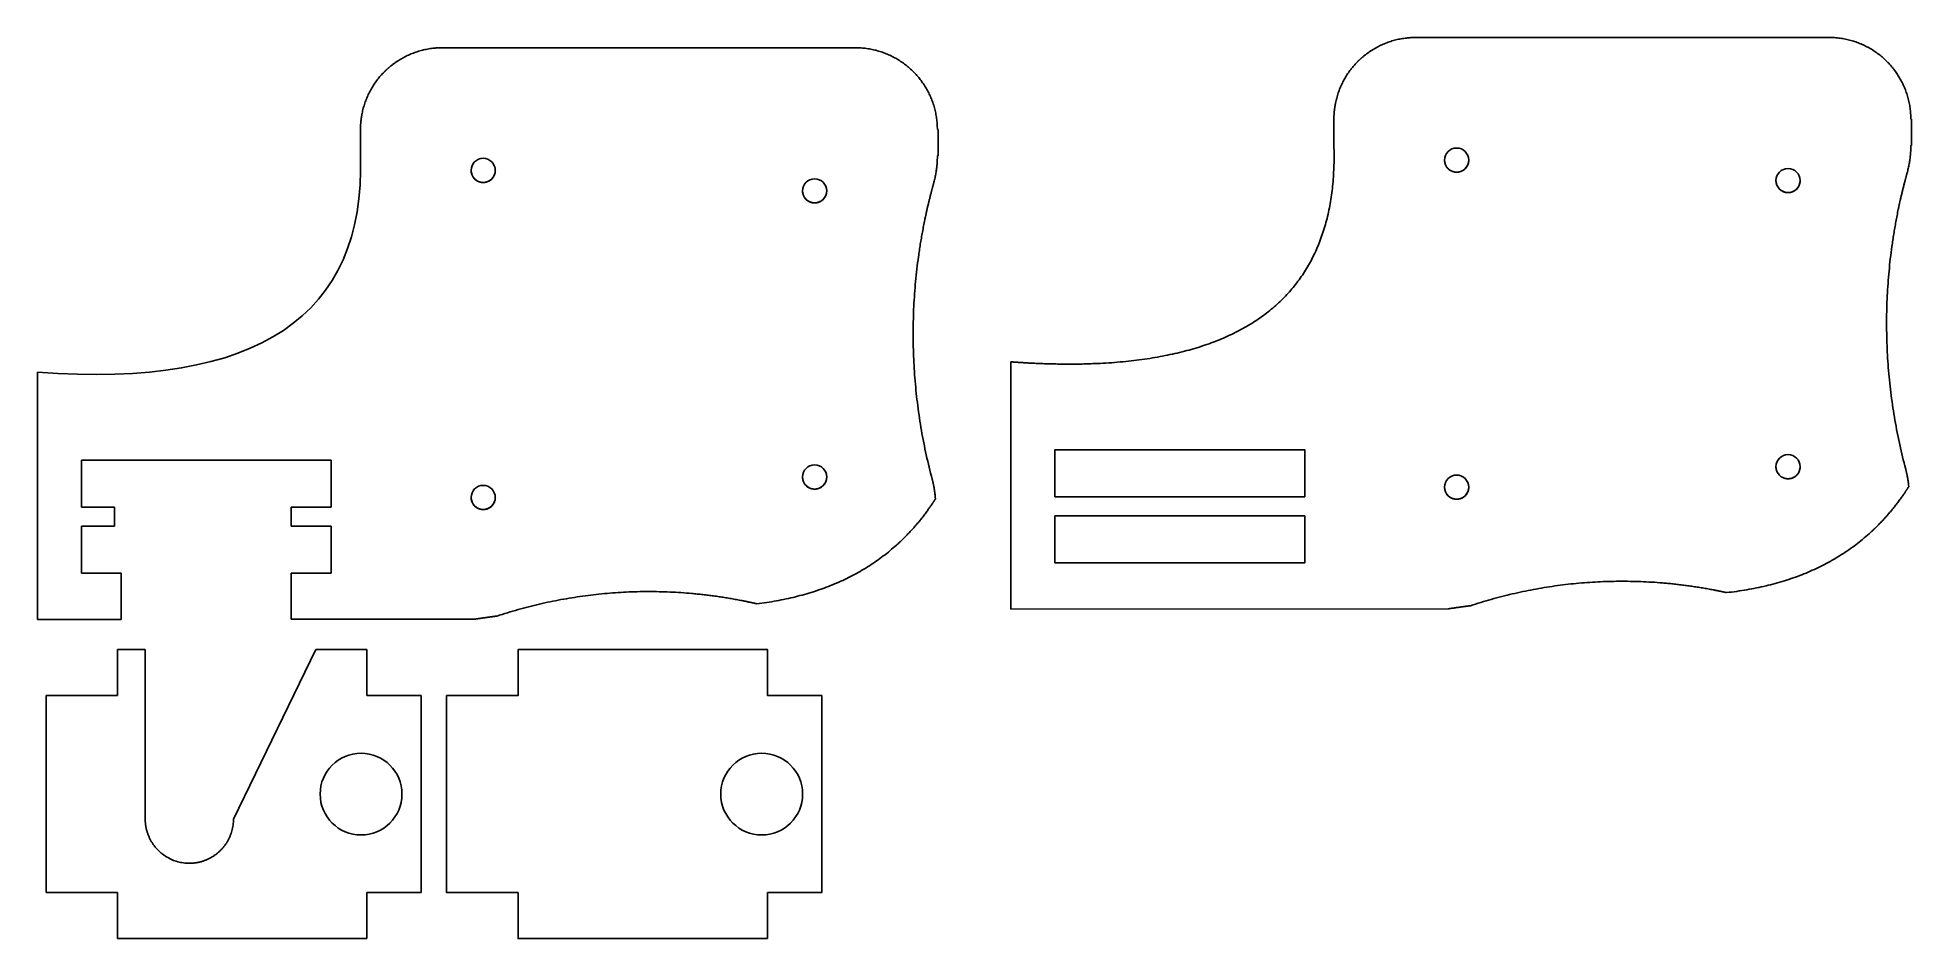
# Model space of a CAD drawing. Header units: millimetres. Extents: x -138 to 137, y -70 to 62.
import ezdxf

# ---------------------------------------------------------------- set-up
doc = ezdxf.new("R2010")
doc.units = ezdxf.units.MM
doc.layers.get('0').update_dxf_attribs({"linetype": 'CONTINUOUS'})

msp = doc.modelspace()

# ---------------------------------------------------------------- linework, layer by layer
for p, q in [((51.86, 46.43), (51.86, 50.3)), ((136.46, 50.3), (136.56, 50.3)), ((136.56, 50.3), (136.56, 46.43)), ((-90.89, 44.91), (-90.89, 48.79)), ((-6.29, 48.79), (-6.19, 48.79)), ((-6.19, 48.79), (-6.19, 44.91)), ((-6.19, 44.91), (-6.29, 44.91)), ((136.56, 46.43), (136.46, 46.43)), ((4.5, -21.62), (4.5, 14.69)), ((-138.25, -23.14), (-138.25, 13.17)), ((-95.16, 0.26), (-131.8, 0.26)), ((-131.8, 0.26), (-131.8, -6.64)), ((-95.16, -6.64), (-95.16, 0.26)), ((-131.8, -6.64), (-126.94, -6.64)), ((-126.94, -6.64), (-126.94, -9.44)), ((-101.04, -9.44), (-101.04, -6.64)), ((-101.04, -6.64), (-95.16, -6.64)), ((-131.8, -9.44), (-131.8, -16.34)), ((-126.94, -9.44), (-131.8, -9.44)), ((-95.16, -9.44), (-101.04, -9.44)), ((-95.16, -16.34), (-95.16, -9.44)), ((-131.8, -16.34), (-126, -16.34)), ((-126, -16.34), (-126, -23.13)), ((-101.04, -23.1), (-101.04, -16.34)), ((-101.04, -16.34), (-95.16, -16.34)), ((109.44, -19.18), (109.44, -19.18)), ((68.6, -21.56), (4.5, -21.62)), ((-126, -23.13), (-138.25, -23.14)), ((-74.15, -23.08), (-101.04, -23.1)), ((-126.53, -34.3), (-126.53, -27.55)), ((-126.53, -27.55), (-122.45, -27.55)), ((-122.45, -27.55), (-122.45, -52.43)), ((-109.5, -52.43), (-97.43, -27.55)), ((-97.43, -27.55), (-89.93, -27.55)), ((-89.93, -27.55), (-89.93, -34.3)), ((-137, -34.3), (-126.53, -34.3)), ((-137, -63.2), (-137, -34.3)), ((-89.93, -34.3), (-82, -34.3)), ((-82, -34.3), (-82, -63.2)), ((-126.53, -63.2), (-137, -63.2)), ((-126.53, -69.95), (-126.53, -63.2)), ((-82, -63.2), (-89.93, -63.2)), ((-89.93, -63.2), (-89.93, -69.95)), ((-89.93, -69.95), (-126.53, -69.95))]:
    msp.add_line(p, q)
for points in [[(47.59, -5.12), (10.95, -5.12), (10.95, 1.78), (47.59, 1.78)], [(10.95, -14.82), (10.95, -7.92), (47.59, -7.92), (47.59, -14.82)], [(-31.18, -69.95), (-31.18, -63.2), (-23.25, -63.2), (-23.25, -34.3), (-31.18, -34.3), (-31.18, -27.55), (-67.78, -27.55), (-67.78, -34.3), (-78.25, -34.3), (-78.25, -63.2), (-67.78, -63.2), (-67.78, -69.95)]]:
    msp.add_lwpolyline(points, close=True)
for centre in [(-72.89, 42.79), (69.86, 44.3), (-24.29, 39.79), (118.46, 41.3), (118.46, -0.7), (-24.29, -2.21), (69.86, -3.7), (-72.89, -5.21)]:
    msp.add_circle(centre, 1.77)
for centre in [(-90.8, -48.75), (-32.05, -48.75)]:
    msp.add_ellipse(centre, major_axis=(0, 6), ratio=1)
for points, knots in [([(-87.37, 57.27), (-87.37, 57.27), (-87.37, 57.27), (-87.37, 57.27), (-87.37, 57.27), (-87.37, 57.27), (-87.37, 57.27), (-87.37, 57.28), (-87.37, 57.28), (-87.36, 57.28), (-87.36, 57.28), (-87.36, 57.29), (-87.35, 57.29), (-87.35, 57.3), (-87.34, 57.31), (-87.33, 57.31), (-87.32, 57.33), (-87.3, 57.34), (-87.28, 57.36), (-87.27, 57.38), (-87.25, 57.39), (-87.23, 57.42), (-87.2, 57.44), (-87.16, 57.48), (-87.12, 57.51), (-87.09, 57.55), (-87.05, 57.58), (-87, 57.63), (-86.94, 57.68), (-86.87, 57.75), (-86.79, 57.81), (-86.72, 57.88), (-86.62, 57.96), (-86.49, 58.07), (-86.34, 58.19), (-86.18, 58.31), (-86.03, 58.43), (-85.87, 58.55), (-85.71, 58.66), (-85.49, 58.81), (-85.22, 58.98), (-84.88, 59.18), (-84.54, 59.37), (-84.19, 59.55), (-83.84, 59.72), (-83.36, 59.93), (-82.75, 60.15), (-82, 60.38), (-81.24, 60.56), (-80.59, 60.67), (-80.01, 60.74), (-79.48, 60.78), (-79.09, 60.79), (-78.89, 60.79)], [0, 0, 0, 0, 0.0000387, 0.0000776, 0.0001553, 0.0003107, 0.0004661, 0.0006215, 0.0009323, 0.001243, 0.0018646, 0.002486, 0.0031075, 0.0037289, 0.0049717, 0.0062143, 0.0074568, 0.0099414, 0.0124254, 0.014909, 0.017392, 0.0198746, 0.0248381, 0.0297997, 0.0347593, 0.039717, 0.0446728, 0.0496268, 0.0595291, 0.0694242, 0.0793123, 0.0891937, 0.0990685, 0.118799, 0.1385056, 0.1581898, 0.1778532, 0.1974972, 0.2171232, 0.2367326, 0.2759061, 0.3150296, 0.3541136, 0.3931682, 0.4322033, 0.4712286, 0.5492789, 0.6274073, 0.7056941, 0.784224, 0.8236136, 0.8828779, 0.9424008, 0.9424008, 0.9424008, 0.9424008]), ([(-78.89, 60.79), (-78.49, 60.79), (-76.99, 60.79), (-73.84, 60.79), (-69, 60.79), (-62.9, 60.79), (-57.21, 60.79), (-52.35, 60.79), (-48.59, 60.79), (-44.83, 60.79), (-41.12, 60.79), (-37.51, 60.79), (-34.07, 60.79), (-30.83, 60.79), (-27.86, 60.79), (-25.57, 60.79), (-23.91, 60.79), (-22.81, 60.79), (-21.82, 60.79), (-20.93, 60.79), (-20.16, 60.79), (-19.52, 60.79), (-19.07, 60.79), (-18.78, 60.79), (-18.61, 60.79), (-18.47, 60.79), (-18.38, 60.79), (-18.32, 60.79), (-18.26, 60.79), (-18.18, 60.78), (-18.05, 60.78), (-17.88, 60.78), (-17.67, 60.77), (-17.4, 60.75), (-17.06, 60.73), (-16.66, 60.68), (-16.26, 60.62), (-15.87, 60.54), (-15.48, 60.46), (-14.97, 60.33), (-14.34, 60.13), (-13.61, 59.85), (-12.91, 59.52), (-12.23, 59.15), (-11.57, 58.74), (-10.95, 58.29), (-10.36, 57.8), (-9.8, 57.28), (-9.27, 56.72), (-8.78, 56.12), (-8.33, 55.5), (-7.92, 54.85), (-7.55, 54.16), (-7.22, 53.46), (-6.94, 52.73), (-6.71, 51.98), (-6.52, 51.2), (-6.39, 50.41), (-6.31, 49.6), (-6.29, 49.06), (-6.29, 48.79)], [0, 0, 0, 0, 0.119236, 0.448888, 0.946874, 1.57111, 2.279513, 2.652126, 3.029999, 3.407873, 3.780485, 4.142578, 4.488888, 4.814158, 5.113125, 5.380529, 5.500752, 5.611111, 5.710949, 5.799609, 5.876433, 5.940764, 5.991943, 6.012396, 6.029314, 6.042616, 6.052219, 6.058041, 6.06, 6.070345, 6.08067, 6.101261, 6.121777, 6.14222, 6.182899, 6.22332, 6.263504, 6.303472, 6.343242, 6.382832, 6.461525, 6.539682, 6.61741, 6.6948, 6.771934, 6.848885, 6.925716, 7.00249, 7.079263, 7.156095, 7.233045, 7.310179, 7.387569, 7.465297, 7.543454, 7.622147, 7.701496, 7.781637, 7.862725, 7.944931, 7.944931, 7.944931, 7.944931]), ([(55.38, 58.79), (55.38, 58.79), (55.38, 58.79), (55.38, 58.79), (55.38, 58.79), (55.38, 58.79), (55.38, 58.79), (55.38, 58.79), (55.38, 58.79), (55.39, 58.79), (55.39, 58.8), (55.4, 58.8), (55.4, 58.81), (55.41, 58.81), (55.41, 58.82), (55.42, 58.83), (55.43, 58.84), (55.45, 58.86), (55.47, 58.87), (55.48, 58.89), (55.5, 58.91), (55.53, 58.93), (55.56, 58.96), (55.59, 58.99), (55.63, 59.03), (55.66, 59.06), (55.7, 59.1), (55.75, 59.14), (55.81, 59.2), (55.88, 59.26), (55.96, 59.33), (56.03, 59.39), (56.13, 59.48), (56.26, 59.58), (56.41, 59.71), (56.57, 59.83), (56.72, 59.95), (56.88, 60.06), (57.04, 60.17), (57.26, 60.32), (57.53, 60.5), (57.87, 60.7), (58.21, 60.89), (58.56, 61.07), (58.91, 61.23), (59.39, 61.44), (60, 61.67), (60.75, 61.9), (61.51, 62.08), (62.16, 62.18), (62.74, 62.25), (63.27, 62.29), (63.66, 62.3), (63.86, 62.3)], [0, 0, 0, 0, 0.0000388, 0.0000776, 0.0001553, 0.0003107, 0.0004661, 0.0006215, 0.0009323, 0.0012431, 0.0018646, 0.0024861, 0.0031076, 0.003729, 0.0049717, 0.0062143, 0.0074568, 0.0099414, 0.0124255, 0.014909, 0.0173921, 0.0198746, 0.0248382, 0.0297998, 0.0347594, 0.0397171, 0.0446729, 0.0496268, 0.0595291, 0.0694242, 0.0793124, 0.0891937, 0.0990685, 0.118799, 0.1385056, 0.1581899, 0.1778532, 0.1974972, 0.2171232, 0.2367327, 0.2759062, 0.3150297, 0.3541136, 0.3931682, 0.4322033, 0.4712287, 0.5492789, 0.6274073, 0.7056941, 0.7842241, 0.8236137, 0.8828779, 0.9424008, 0.9424008, 0.9424008, 0.9424008]), ([(63.86, 62.3), (64.26, 62.3), (65.76, 62.3), (68.91, 62.3), (73.75, 62.3), (79.85, 62.3), (85.54, 62.3), (90.4, 62.3), (94.16, 62.3), (97.92, 62.3), (101.63, 62.3), (105.24, 62.3), (108.68, 62.3), (111.92, 62.3), (114.89, 62.3), (117.18, 62.3), (118.84, 62.3), (119.94, 62.3), (120.94, 62.3), (121.82, 62.3), (122.59, 62.3), (123.23, 62.3), (123.68, 62.3), (123.98, 62.3), (124.14, 62.3), (124.28, 62.3), (124.37, 62.3), (124.43, 62.3), (124.49, 62.3), (124.57, 62.3), (124.7, 62.3), (124.88, 62.29), (125.08, 62.28), (125.35, 62.27), (125.69, 62.24), (126.09, 62.19), (126.49, 62.13), (126.88, 62.06), (127.27, 61.97), (127.78, 61.84), (128.41, 61.65), (129.14, 61.37), (129.84, 61.04), (130.52, 60.67), (131.18, 60.26), (131.8, 59.81), (132.39, 59.32), (132.95, 58.79), (133.48, 58.23), (133.97, 57.64), (134.42, 57.01), (134.83, 56.36), (135.2, 55.68), (135.53, 54.97), (135.81, 54.24), (136.04, 53.49), (136.23, 52.72), (136.36, 51.93), (136.45, 51.12), (136.46, 50.57), (136.46, 50.3)], [0, 0, 0, 0, 0.119236, 0.448888, 0.946875, 1.571111, 2.279513, 2.652126, 3.03, 3.407873, 3.780486, 4.142578, 4.488889, 4.814158, 5.113125, 5.380529, 5.500752, 5.611111, 5.710949, 5.799609, 5.876433, 5.940764, 5.991943, 6.012396, 6.029314, 6.042616, 6.052219, 6.058041, 6.06, 6.070345, 6.08067, 6.101262, 6.121777, 6.142221, 6.182899, 6.22332, 6.263504, 6.303472, 6.343242, 6.382832, 6.461525, 6.539682, 6.61741, 6.6948, 6.771934, 6.848885, 6.925716, 7.00249, 7.079263, 7.156095, 7.233045, 7.310179, 7.387569, 7.465297, 7.543454, 7.622147, 7.701496, 7.781637, 7.862725, 7.944931, 7.944931, 7.944931, 7.944931]), ([(51.86, 50.3), (51.86, 50.3), (51.86, 50.3), (51.86, 50.3), (51.86, 50.3), (51.86, 50.3), (51.86, 50.3), (51.86, 50.31), (51.86, 50.31), (51.86, 50.31), (51.86, 50.32), (51.86, 50.32), (51.86, 50.33), (51.86, 50.34), (51.86, 50.35), (51.86, 50.36), (51.86, 50.38), (51.86, 50.4), (51.86, 50.42), (51.86, 50.45), (51.86, 50.47), (51.87, 50.51), (51.87, 50.55), (51.87, 50.6), (51.87, 50.65), (51.87, 50.7), (51.87, 50.75), (51.87, 50.81), (51.88, 50.9), (51.88, 50.99), (51.89, 51.09), (51.9, 51.19), (51.91, 51.32), (51.92, 51.49), (51.94, 51.68), (51.97, 51.88), (51.99, 52.07), (52.02, 52.27), (52.06, 52.46), (52.11, 52.72), (52.18, 53.04), (52.27, 53.41), (52.38, 53.79), (52.5, 54.16), (52.63, 54.53), (52.82, 55.01), (53.09, 55.61), (53.46, 56.3), (53.87, 56.96), (54.25, 57.5), (54.62, 57.96), (54.96, 58.36), (55.24, 58.65), (55.38, 58.79)], [0, 0, 0, 0, 0.0000388, 0.0000776, 0.0001553, 0.0003107, 0.0004661, 0.0006215, 0.0009323, 0.0012431, 0.0018646, 0.0024861, 0.0031075, 0.003729, 0.0049717, 0.0062143, 0.0074568, 0.0099414, 0.0124254, 0.014909, 0.017392, 0.0198745, 0.0248381, 0.0297996, 0.0347592, 0.0397169, 0.0446727, 0.0496266, 0.0595289, 0.069424, 0.0793121, 0.0891935, 0.0990683, 0.1187988, 0.1385055, 0.1581897, 0.1778532, 0.1974972, 0.2171233, 0.2367328, 0.2759064, 0.3150301, 0.3541142, 0.3931688, 0.4322039, 0.4712293, 0.5492795, 0.6274077, 0.7056943, 0.7842239, 0.8236135, 0.8828777, 0.9424008, 0.9424008, 0.9424008, 0.9424008]), ([(-90.89, 48.79), (-90.89, 48.79), (-90.89, 48.79), (-90.89, 48.79), (-90.89, 48.79), (-90.89, 48.79), (-90.89, 48.79), (-90.89, 48.79), (-90.89, 48.79), (-90.89, 48.8), (-90.89, 48.8), (-90.89, 48.81), (-90.89, 48.82), (-90.89, 48.82), (-90.89, 48.83), (-90.89, 48.85), (-90.89, 48.86), (-90.89, 48.88), (-90.89, 48.91), (-90.89, 48.93), (-90.89, 48.96), (-90.89, 48.99), (-90.89, 49.03), (-90.88, 49.08), (-90.88, 49.13), (-90.88, 49.18), (-90.88, 49.23), (-90.88, 49.3), (-90.87, 49.38), (-90.87, 49.48), (-90.86, 49.58), (-90.85, 49.68), (-90.84, 49.81), (-90.83, 49.97), (-90.81, 50.17), (-90.78, 50.36), (-90.76, 50.56), (-90.73, 50.75), (-90.69, 50.94), (-90.64, 51.2), (-90.57, 51.52), (-90.48, 51.9), (-90.37, 52.28), (-90.25, 52.65), (-90.12, 53.02), (-89.93, 53.5), (-89.66, 54.09), (-89.29, 54.78), (-88.88, 55.45), (-88.5, 55.98), (-88.13, 56.44), (-87.79, 56.84), (-87.51, 57.13), (-87.37, 57.27)], [0, 0, 0, 0, 0.0000387, 0.0000776, 0.0001553, 0.0003107, 0.0004661, 0.0006215, 0.0009323, 0.001243, 0.0018645, 0.002486, 0.0031075, 0.0037289, 0.0049716, 0.0062143, 0.0074567, 0.0099413, 0.0124254, 0.0149089, 0.0173919, 0.0198745, 0.024838, 0.0297996, 0.0347592, 0.0397169, 0.0446727, 0.0496266, 0.0595289, 0.069424, 0.0793121, 0.0891935, 0.0990683, 0.1187988, 0.1385054, 0.1581897, 0.1778531, 0.1974972, 0.2171232, 0.2367328, 0.2759064, 0.31503, 0.3541141, 0.3931688, 0.4322039, 0.4712293, 0.5492795, 0.6274077, 0.7056942, 0.7842239, 0.8236134, 0.8828777, 0.9424008, 0.9424008, 0.9424008, 0.9424008]), ([(-138.25, 13.17), (-138.25, 13.17), (-105.96, 10.78), (-90.17, 21.36), (-90.89, 44.91)], [0.73529412, 0.73529412, 0.73529412, 0.73529412, 0.73529413, 0.76470588, 0.76470588, 0.76470588, 0.76470588]), ([(-6.29, 44.91), (-6.29, 44.91), (-6.29, 44.91), (-6.29, 44.91), (-6.29, 44.91), (-6.29, 44.9), (-6.29, 44.9), (-6.29, 44.9), (-6.29, 44.89), (-6.29, 44.88), (-6.29, 44.87), (-6.29, 44.86), (-6.29, 44.84), (-6.29, 44.83), (-6.29, 44.81), (-6.29, 44.78), (-6.29, 44.74), (-6.29, 44.7), (-6.29, 44.66), (-6.29, 44.62), (-6.29, 44.56), (-6.29, 44.49), (-6.3, 44.4), (-6.3, 44.32), (-6.3, 44.21), (-6.31, 44.07), (-6.32, 43.9), (-6.33, 43.73), (-6.35, 43.56), (-6.36, 43.39), (-6.39, 43.17), (-6.42, 42.89), (-6.47, 42.56), (-6.53, 42.22), (-6.59, 41.89), (-6.69, 41.45), (-6.77, 41.12), (-6.83, 40.91)], [0, 0, 0, 0, 0.0001321, 0.0002643, 0.0005287, 0.0007931, 0.0010574, 0.0015862, 0.0021149, 0.0031723, 0.0042298, 0.0052871, 0.0063445, 0.0084592, 0.0105737, 0.0126882, 0.0169168, 0.0211451, 0.025373, 0.0296006, 0.0338278, 0.0422812, 0.0507334, 0.0591843, 0.0676342, 0.0845307, 0.1014235, 0.1183131, 0.1352001, 0.152085, 0.1689683, 0.2027319, 0.2364957, 0.2702639, 0.3040407, 0.3378304, 0.4054617, 0.4054617, 0.4054617, 0.4054617]), ([(4.5, 14.69), (4.5, 14.69), (4.5, 14.69), (4.5, 14.69), (4.5, 14.69), (4.5, 14.69), (4.5, 14.69), (4.5, 14.69), (4.51, 14.69), (4.51, 14.69), (4.51, 14.69), (4.52, 14.69), (4.52, 14.69), (4.52, 14.69), (4.53, 14.69), (4.54, 14.69), (4.55, 14.69), (4.56, 14.68), (4.58, 14.68), (4.59, 14.68), (4.61, 14.68), (4.63, 14.68), (4.66, 14.68), (4.69, 14.67), (4.72, 14.67), (4.76, 14.67), (4.81, 14.67), (4.88, 14.66), (4.94, 14.66), (5, 14.65), (5.07, 14.65), (5.15, 14.64), (5.25, 14.63), (5.38, 14.63), (5.5, 14.62), (5.63, 14.61), (5.79, 14.6), (6, 14.59), (6.25, 14.57), (6.5, 14.56), (6.74, 14.54), (6.99, 14.53), (7.23, 14.51), (7.56, 14.5), (7.97, 14.48), (8.45, 14.46), (8.93, 14.44), (9.41, 14.42), (9.89, 14.4), (10.52, 14.39), (11.3, 14.37), (12.23, 14.36), (13.14, 14.36), (14.05, 14.36), (14.95, 14.37), (15.83, 14.4), (16.71, 14.43), (17.85, 14.48), (19.26, 14.56), (20.91, 14.7), (22.52, 14.87), (24.09, 15.08), (25.61, 15.32), (27.09, 15.59), (28.53, 15.89), (29.93, 16.23), (31.71, 16.73), (33.84, 17.42), (36.25, 18.41), (38.13, 19.35), (39.55, 20.17), (40.56, 20.82), (41.53, 21.49), (42.45, 22.21), (43.33, 22.95), (44.17, 23.73), (44.96, 24.55), (45.71, 25.4), (46.42, 26.28), (47.09, 27.19), (47.71, 28.14), (48.29, 29.13), (48.82, 30.14), (49.32, 31.19), (49.77, 32.28), (50.17, 33.4), (50.54, 34.55), (50.97, 36.15), (51.4, 38.23), (51.73, 40.84), (51.9, 43.59), (51.89, 45.47), (51.86, 46.43)], [0, 0, 0, 0, 0.000024, 0.000049, 0.000098, 0.000197, 0.000296, 0.000395, 0.000592, 0.00079, 0.001185, 0.00158, 0.001975, 0.002371, 0.003161, 0.003951, 0.004741, 0.006321, 0.007901, 0.009481, 0.01106, 0.012639, 0.015796, 0.018952, 0.022107, 0.025261, 0.031565, 0.037865, 0.044161, 0.050452, 0.056738, 0.063021, 0.075572, 0.088105, 0.100621, 0.11312, 0.1256, 0.150509, 0.175347, 0.200115, 0.224813, 0.249441, 0.273999, 0.298487, 0.347254, 0.395743, 0.443954, 0.491889, 0.539549, 0.586933, 0.680881, 0.77374, 0.865519, 0.956223, 1.045863, 1.134445, 1.221979, 1.308473, 1.478377, 1.644238, 1.806138, 1.964167, 2.118424, 2.26901, 2.416039, 2.55963, 2.699912, 2.971074, 3.230783, 3.480433, 3.601996, 3.721647, 3.83961, 3.956116, 4.071406, 4.185729, 4.299341, 4.412501, 4.525473, 4.63852, 4.751907, 4.865895, 4.980741, 5.096698, 5.214009, 5.332911, 5.453631, 5.576385, 5.828764, 6.091618, 6.366292, 6.653965, 6.653965, 6.653965, 6.653965]), ([(68.09, 44.3), (68.09, 44.3), (68.09, 44.3), (68.09, 44.3), (68.09, 44.3), (68.09, 44.3), (68.09, 44.3), (68.09, 44.3), (68.09, 44.3), (68.09, 44.3), (68.09, 44.3), (68.09, 44.3), (68.09, 44.3), (68.09, 44.3), (68.09, 44.29), (68.09, 44.29), (68.09, 44.29), (68.09, 44.29), (68.09, 44.29), (68.09, 44.28), (68.09, 44.28), (68.09, 44.28), (68.09, 44.27), (68.09, 44.27), (68.09, 44.26), (68.09, 44.25), (68.09, 44.24), (68.09, 44.23), (68.09, 44.22), (68.09, 44.21), (68.09, 44.2), (68.09, 44.18), (68.09, 44.16), (68.1, 44.14), (68.1, 44.12), (68.1, 44.1), (68.1, 44.07), (68.11, 44.03), (68.12, 43.99), (68.12, 43.94), (68.13, 43.9), (68.14, 43.86), (68.16, 43.81), (68.17, 43.76), (68.2, 43.69), (68.23, 43.61), (68.26, 43.53), (68.3, 43.45), (68.34, 43.38), (68.41, 43.28), (68.49, 43.17), (68.61, 43.04), (68.73, 42.93), (68.87, 42.83), (69.02, 42.74), (69.17, 42.66), (69.34, 42.6), (69.51, 42.56), (69.68, 42.53), (69.86, 42.52), (70.04, 42.53), (70.22, 42.56), (70.39, 42.6), (70.55, 42.66), (70.71, 42.74), (70.86, 42.83), (70.99, 42.93), (71.12, 43.04), (71.24, 43.17), (71.34, 43.31), (71.43, 43.45), (71.5, 43.61), (71.56, 43.77), (71.61, 43.94), (71.63, 44.12), (71.64, 44.24), (71.64, 44.3)], [0, 0, 0, 0, 0.0000022, 0.000009, 0.0000179, 0.0000359, 0.0000538, 0.0000718, 0.0001077, 0.0001436, 0.0002154, 0.0002871, 0.0003589, 0.0004307, 0.0005742, 0.0007177, 0.0008611, 0.0011479, 0.0014347, 0.0017213, 0.0020078, 0.0022942, 0.0028667, 0.0034388, 0.0040105, 0.0045818, 0.0057232, 0.006863, 0.0080012, 0.009138, 0.0102732, 0.0114069, 0.0136699, 0.0159273, 0.0181791, 0.0204255, 0.0226668, 0.0271344, 0.0315832, 0.0360143, 0.040429, 0.0448283, 0.0492133, 0.0535851, 0.0622918, 0.0709562, 0.079585, 0.0881839, 0.0967582, 0.1053128, 0.1223754, 0.1394086, 0.1564418, 0.1735044, 0.1906283, 0.2078508, 0.2252168, 0.2427807, 0.2606088, 0.2787801, 0.2969515, 0.3147796, 0.3323435, 0.3497094, 0.366932, 0.3840559, 0.4011185, 0.4181517, 0.4351849, 0.4522475, 0.4693714, 0.4865939, 0.5039598, 0.5215238, 0.5393519, 0.5575232, 0.5575232, 0.5575232, 0.5575232]), ([(136.46, 46.43), (136.46, 46.43), (136.46, 46.42), (136.46, 46.42), (136.46, 46.42), (136.46, 46.42), (136.46, 46.41), (136.46, 46.41), (136.46, 46.4), (136.46, 46.39), (136.46, 46.38), (136.46, 46.37), (136.46, 46.36), (136.46, 46.34), (136.46, 46.32), (136.46, 46.29), (136.46, 46.26), (136.46, 46.21), (136.46, 46.17), (136.46, 46.13), (136.46, 46.07), (136.46, 46), (136.45, 45.92), (136.45, 45.83), (136.45, 45.72), (136.44, 45.58), (136.43, 45.41), (136.42, 45.24), (136.4, 45.08), (136.39, 44.91), (136.36, 44.68), (136.33, 44.4), (136.28, 44.07), (136.22, 43.74), (136.16, 43.41), (136.06, 42.97), (135.98, 42.64), (135.92, 42.42)], [0, 0, 0, 0, 0.0001322, 0.0002643, 0.0005287, 0.0007931, 0.0010575, 0.0015862, 0.0021149, 0.0031724, 0.0042298, 0.0052872, 0.0063445, 0.0084592, 0.0105737, 0.0126882, 0.0169168, 0.0211451, 0.025373, 0.0296006, 0.0338278, 0.0422812, 0.0507334, 0.0591844, 0.0676342, 0.0845307, 0.1014235, 0.1183131, 0.1352001, 0.152085, 0.1689683, 0.202732, 0.2364957, 0.2702639, 0.3040407, 0.3378304, 0.4054617, 0.4054617, 0.4054617, 0.4054617]), ([(-74.66, 42.79), (-74.66, 42.79), (-74.66, 42.79), (-74.66, 42.79), (-74.66, 42.79), (-74.66, 42.78), (-74.66, 42.78), (-74.66, 42.78), (-74.66, 42.78), (-74.66, 42.78), (-74.66, 42.78), (-74.66, 42.78), (-74.66, 42.78), (-74.66, 42.78), (-74.66, 42.78), (-74.66, 42.78), (-74.66, 42.78), (-74.66, 42.77), (-74.66, 42.77), (-74.66, 42.77), (-74.66, 42.77), (-74.66, 42.76), (-74.66, 42.76), (-74.66, 42.75), (-74.66, 42.75), (-74.66, 42.74), (-74.66, 42.73), (-74.66, 42.72), (-74.66, 42.71), (-74.66, 42.69), (-74.66, 42.68), (-74.66, 42.67), (-74.66, 42.65), (-74.66, 42.63), (-74.65, 42.6), (-74.65, 42.58), (-74.65, 42.55), (-74.64, 42.52), (-74.64, 42.47), (-74.63, 42.43), (-74.62, 42.38), (-74.61, 42.34), (-74.6, 42.3), (-74.58, 42.24), (-74.56, 42.17), (-74.52, 42.09), (-74.49, 42.02), (-74.45, 41.94), (-74.41, 41.86), (-74.34, 41.77), (-74.26, 41.65), (-74.14, 41.53), (-74.02, 41.41), (-73.88, 41.31), (-73.73, 41.22), (-73.58, 41.15), (-73.42, 41.09), (-73.25, 41.04), (-73.07, 41.02), (-72.89, 41.01), (-72.71, 41.02), (-72.53, 41.04), (-72.36, 41.09), (-72.2, 41.15), (-72.04, 41.22), (-71.89, 41.31), (-71.76, 41.41), (-71.63, 41.53), (-71.52, 41.65), (-71.41, 41.79), (-71.32, 41.94), (-71.25, 42.09), (-71.19, 42.26), (-71.15, 42.43), (-71.12, 42.6), (-71.11, 42.72), (-71.11, 42.79)], [0, 0, 0, 0, 0.0000022, 0.000009, 0.0000179, 0.0000359, 0.0000538, 0.0000718, 0.0001077, 0.0001436, 0.0002154, 0.0002871, 0.0003589, 0.0004307, 0.0005742, 0.0007177, 0.0008611, 0.0011479, 0.0014347, 0.0017213, 0.0020078, 0.0022942, 0.0028667, 0.0034388, 0.0040105, 0.0045818, 0.0057232, 0.006863, 0.0080012, 0.009138, 0.0102732, 0.0114069, 0.0136699, 0.0159273, 0.0181791, 0.0204255, 0.0226668, 0.0271344, 0.0315832, 0.0360143, 0.040429, 0.0448283, 0.0492133, 0.0535851, 0.0622918, 0.0709562, 0.079585, 0.0881839, 0.0967582, 0.1053128, 0.1223754, 0.1394086, 0.1564418, 0.1735044, 0.1906283, 0.2078508, 0.2252168, 0.2427807, 0.2606088, 0.2787801, 0.2969515, 0.3147796, 0.3323435, 0.3497094, 0.366932, 0.3840559, 0.4011185, 0.4181517, 0.4351849, 0.4522475, 0.4693714, 0.4865939, 0.5039598, 0.5215238, 0.5393519, 0.5575232, 0.5575232, 0.5575232, 0.5575232]), ([(116.69, 41.3), (116.69, 41.3), (116.69, 41.3), (116.69, 41.3), (116.69, 41.3), (116.69, 41.3), (116.69, 41.3), (116.69, 41.3), (116.69, 41.3), (116.69, 41.3), (116.69, 41.3), (116.69, 41.3), (116.69, 41.3), (116.69, 41.3), (116.69, 41.29), (116.69, 41.29), (116.69, 41.29), (116.69, 41.29), (116.69, 41.29), (116.69, 41.28), (116.69, 41.28), (116.69, 41.28), (116.69, 41.27), (116.69, 41.27), (116.69, 41.26), (116.69, 41.25), (116.69, 41.24), (116.69, 41.23), (116.69, 41.22), (116.69, 41.21), (116.69, 41.2), (116.69, 41.18), (116.69, 41.16), (116.7, 41.14), (116.7, 41.12), (116.7, 41.1), (116.7, 41.07), (116.71, 41.03), (116.72, 40.99), (116.72, 40.94), (116.73, 40.9), (116.74, 40.86), (116.76, 40.81), (116.77, 40.76), (116.8, 40.69), (116.83, 40.61), (116.86, 40.53), (116.9, 40.45), (116.94, 40.38), (117.01, 40.28), (117.09, 40.17), (117.21, 40.04), (117.33, 39.93), (117.47, 39.83), (117.62, 39.74), (117.77, 39.66), (117.94, 39.6), (118.11, 39.56), (118.28, 39.53), (118.46, 39.52), (118.64, 39.53), (118.82, 39.56), (118.99, 39.6), (119.15, 39.66), (119.31, 39.74), (119.46, 39.83), (119.59, 39.93), (119.72, 40.04), (119.84, 40.17), (119.94, 40.31), (120.03, 40.45), (120.1, 40.61), (120.16, 40.77), (120.21, 40.94), (120.23, 41.12), (120.24, 41.24), (120.24, 41.3)], [0, 0, 0, 0, 0.0000022, 0.000009, 0.0000179, 0.0000359, 0.0000538, 0.0000718, 0.0001077, 0.0001436, 0.0002154, 0.0002871, 0.0003589, 0.0004307, 0.0005742, 0.0007177, 0.0008611, 0.0011479, 0.0014347, 0.0017213, 0.0020078, 0.0022942, 0.0028667, 0.0034388, 0.0040105, 0.0045818, 0.0057232, 0.006863, 0.0080012, 0.009138, 0.0102732, 0.0114069, 0.0136699, 0.0159273, 0.0181791, 0.0204255, 0.0226668, 0.0271344, 0.0315832, 0.0360143, 0.040429, 0.0448283, 0.0492133, 0.0535851, 0.0622918, 0.0709562, 0.079585, 0.0881839, 0.0967582, 0.1053128, 0.1223754, 0.1394086, 0.1564418, 0.1735044, 0.1906283, 0.2078508, 0.2252168, 0.2427807, 0.2606088, 0.2787801, 0.2969515, 0.3147796, 0.3323435, 0.3497094, 0.366932, 0.3840559, 0.4011185, 0.4181517, 0.4351849, 0.4522475, 0.4693714, 0.4865939, 0.5039598, 0.5215238, 0.5393519, 0.5575232, 0.5575232, 0.5575232, 0.5575232]), ([(135.92, 42.42), (135.92, 42.42), (135.92, 42.42), (135.92, 42.42), (135.92, 42.42), (135.92, 42.42), (135.92, 42.42), (135.92, 42.41), (135.92, 42.41), (135.91, 42.41), (135.91, 42.4), (135.91, 42.39), (135.91, 42.39), (135.91, 42.38), (135.9, 42.37), (135.9, 42.35), (135.89, 42.33), (135.89, 42.31), (135.88, 42.28), (135.87, 42.25), (135.86, 42.23), (135.85, 42.19), (135.84, 42.14), (135.83, 42.09), (135.81, 42.03), (135.79, 41.96), (135.77, 41.87), (135.74, 41.75), (135.71, 41.64), (135.68, 41.53), (135.65, 41.42), (135.61, 41.27), (135.56, 41.09), (135.5, 40.86), (135.45, 40.64), (135.39, 40.42), (135.32, 40.12), (135.23, 39.75), (135.12, 39.3), (135.01, 38.85), (134.91, 38.4), (134.81, 37.96), (134.72, 37.51), (134.59, 36.91), (134.44, 36.16), (134.27, 35.26), (134.11, 34.36), (133.96, 33.45), (133.82, 32.55), (133.64, 31.34), (133.45, 29.82), (133.26, 28.01), (133.11, 26.18), (133, 24.36), (132.93, 22.53), (132.9, 20.71), (132.92, 18.88), (132.98, 16.44), (133.17, 13.4), (133.56, 9.76), (134.1, 6.13), (134.81, 2.53), (135.39, 0.15), (135.71, -1.04)], [0, 0, 0, 0, 0.000045, 0.00009, 0.00018, 0.00036, 0.00054, 0.00072, 0.00108, 0.00144, 0.00216, 0.002879, 0.003599, 0.004319, 0.005759, 0.007199, 0.008639, 0.011518, 0.014398, 0.017277, 0.020157, 0.023036, 0.028794, 0.034553, 0.04031, 0.046068, 0.057583, 0.069096, 0.080608, 0.092119, 0.10363, 0.115139, 0.138154, 0.161166, 0.184173, 0.207176, 0.230176, 0.276163, 0.322136, 0.368093, 0.414037, 0.459967, 0.505883, 0.551787, 0.643555, 0.735276, 0.826953, 0.918587, 1.010183, 1.101743, 1.284764, 1.467676, 1.6505, 1.833259, 2.015975, 2.198669, 2.381363, 2.564078, 2.929639, 3.295548, 3.661987, 4.029139, 4.397202, 4.397202, 4.397202, 4.397202]), ([(-26.06, 39.79), (-26.06, 39.79), (-26.06, 39.79), (-26.06, 39.79), (-26.06, 39.79), (-26.06, 39.78), (-26.06, 39.78), (-26.06, 39.78), (-26.06, 39.78), (-26.06, 39.78), (-26.06, 39.78), (-26.06, 39.78), (-26.06, 39.78), (-26.06, 39.78), (-26.06, 39.78), (-26.06, 39.78), (-26.06, 39.78), (-26.06, 39.77), (-26.06, 39.77), (-26.06, 39.77), (-26.06, 39.77), (-26.06, 39.76), (-26.06, 39.76), (-26.06, 39.75), (-26.06, 39.75), (-26.06, 39.74), (-26.06, 39.73), (-26.06, 39.72), (-26.06, 39.71), (-26.06, 39.69), (-26.06, 39.68), (-26.06, 39.67), (-26.06, 39.65), (-26.06, 39.63), (-26.05, 39.6), (-26.05, 39.58), (-26.05, 39.55), (-26.04, 39.52), (-26.04, 39.47), (-26.03, 39.43), (-26.02, 39.38), (-26.01, 39.34), (-26, 39.3), (-25.98, 39.24), (-25.96, 39.17), (-25.92, 39.09), (-25.89, 39.02), (-25.85, 38.94), (-25.81, 38.86), (-25.74, 38.77), (-25.66, 38.65), (-25.54, 38.53), (-25.42, 38.41), (-25.28, 38.31), (-25.13, 38.22), (-24.98, 38.15), (-24.82, 38.09), (-24.65, 38.04), (-24.47, 38.02), (-24.29, 38.01), (-24.11, 38.02), (-23.93, 38.04), (-23.76, 38.09), (-23.6, 38.15), (-23.44, 38.22), (-23.29, 38.31), (-23.16, 38.41), (-23.03, 38.53), (-22.92, 38.65), (-22.81, 38.79), (-22.72, 38.94), (-22.65, 39.09), (-22.59, 39.26), (-22.55, 39.43), (-22.52, 39.6), (-22.51, 39.72), (-22.51, 39.79)], [0, 0, 0, 0, 0.0000022, 0.000009, 0.0000179, 0.0000359, 0.0000538, 0.0000718, 0.0001077, 0.0001436, 0.0002154, 0.0002871, 0.0003589, 0.0004307, 0.0005742, 0.0007177, 0.0008611, 0.0011479, 0.0014347, 0.0017213, 0.0020078, 0.0022942, 0.0028667, 0.0034388, 0.0040105, 0.0045818, 0.0057232, 0.006863, 0.0080012, 0.009138, 0.0102732, 0.0114069, 0.0136699, 0.0159273, 0.0181791, 0.0204255, 0.0226668, 0.0271344, 0.0315832, 0.0360143, 0.040429, 0.0448283, 0.0492133, 0.0535851, 0.0622918, 0.0709562, 0.079585, 0.0881839, 0.0967582, 0.1053128, 0.1223754, 0.1394086, 0.1564418, 0.1735044, 0.1906283, 0.2078508, 0.2252168, 0.2427807, 0.2606088, 0.2787801, 0.2969515, 0.3147796, 0.3323435, 0.3497094, 0.366932, 0.3840559, 0.4011185, 0.4181517, 0.4351849, 0.4522475, 0.4693714, 0.4865939, 0.5039598, 0.5215238, 0.5393519, 0.5575232, 0.5575232, 0.5575232, 0.5575232]), ([(-6.83, 40.91), (-6.83, 40.91), (-6.83, 40.91), (-6.83, 40.9), (-6.83, 40.9), (-6.83, 40.9), (-6.83, 40.9), (-6.83, 40.9), (-6.84, 40.9), (-6.84, 40.89), (-6.84, 40.89), (-6.84, 40.88), (-6.84, 40.87), (-6.84, 40.86), (-6.85, 40.85), (-6.85, 40.84), (-6.86, 40.82), (-6.86, 40.79), (-6.87, 40.77), (-6.88, 40.74), (-6.89, 40.71), (-6.9, 40.67), (-6.91, 40.63), (-6.92, 40.57), (-6.94, 40.52), (-6.96, 40.44), (-6.98, 40.35), (-7.01, 40.24), (-7.04, 40.13), (-7.07, 40.02), (-7.1, 39.91), (-7.14, 39.76), (-7.19, 39.57), (-7.25, 39.35), (-7.3, 39.13), (-7.36, 38.9), (-7.43, 38.61), (-7.53, 38.23), (-7.63, 37.79), (-7.74, 37.34), (-7.84, 36.89), (-7.94, 36.44), (-8.03, 35.99), (-8.16, 35.39), (-8.31, 34.64), (-8.48, 33.74), (-8.64, 32.84), (-8.79, 31.94), (-8.93, 31.03), (-9.11, 29.82), (-9.3, 28.31), (-9.49, 26.49), (-9.64, 24.67), (-9.75, 22.84), (-9.82, 21.02), (-9.85, 19.19), (-9.84, 17.36), (-9.77, 14.93), (-9.58, 11.89), (-9.19, 8.24), (-8.65, 4.62), (-7.94, 1.02), (-7.36, -1.37), (-7.05, -2.55)], [0, 0, 0, 0, 0.000044, 0.000089, 0.000179, 0.000359, 0.000539, 0.000719, 0.001079, 0.001439, 0.002159, 0.002879, 0.003599, 0.004319, 0.005759, 0.007199, 0.008639, 0.011518, 0.014398, 0.017277, 0.020157, 0.023036, 0.028794, 0.034552, 0.04031, 0.046068, 0.057582, 0.069096, 0.080608, 0.092119, 0.103629, 0.115139, 0.138154, 0.161165, 0.184173, 0.207176, 0.230175, 0.276163, 0.322135, 0.368093, 0.414037, 0.459967, 0.505883, 0.551786, 0.643555, 0.735276, 0.826953, 0.918587, 1.010183, 1.101743, 1.284764, 1.467676, 1.6505, 1.833259, 2.015974, 2.198668, 2.381362, 2.564078, 2.929639, 3.295548, 3.661986, 4.029139, 4.397202, 4.397202, 4.397202, 4.397202]), ([(-26.06, -2.21), (-26.06, -2.21), (-26.06, -2.21), (-26.06, -2.21), (-26.06, -2.21), (-26.06, -2.22), (-26.06, -2.22), (-26.06, -2.22), (-26.06, -2.22), (-26.06, -2.22), (-26.06, -2.22), (-26.06, -2.22), (-26.06, -2.22), (-26.06, -2.22), (-26.06, -2.22), (-26.06, -2.22), (-26.06, -2.22), (-26.06, -2.23), (-26.06, -2.23), (-26.06, -2.23), (-26.06, -2.23), (-26.06, -2.24), (-26.06, -2.24), (-26.06, -2.25), (-26.06, -2.25), (-26.06, -2.26), (-26.06, -2.27), (-26.06, -2.28), (-26.06, -2.29), (-26.06, -2.31), (-26.06, -2.32), (-26.06, -2.33), (-26.06, -2.35), (-26.06, -2.37), (-26.05, -2.4), (-26.05, -2.42), (-26.05, -2.45), (-26.04, -2.48), (-26.04, -2.53), (-26.03, -2.57), (-26.02, -2.62), (-26.01, -2.66), (-26, -2.7), (-25.98, -2.76), (-25.96, -2.83), (-25.92, -2.91), (-25.89, -2.98), (-25.85, -3.06), (-25.81, -3.14), (-25.74, -3.23), (-25.66, -3.35), (-25.54, -3.47), (-25.42, -3.59), (-25.28, -3.69), (-25.13, -3.78), (-24.98, -3.85), (-24.82, -3.91), (-24.65, -3.96), (-24.47, -3.98), (-24.29, -3.99), (-24.11, -3.98), (-23.93, -3.96), (-23.76, -3.91), (-23.6, -3.85), (-23.44, -3.78), (-23.29, -3.69), (-23.16, -3.59), (-23.03, -3.47), (-22.92, -3.35), (-22.81, -3.21), (-22.72, -3.06), (-22.65, -2.91), (-22.59, -2.74), (-22.55, -2.57), (-22.52, -2.4), (-22.51, -2.28), (-22.51, -2.21)], [0, 0, 0, 0, 0.0000022, 0.000009, 0.0000179, 0.0000359, 0.0000538, 0.0000718, 0.0001077, 0.0001436, 0.0002154, 0.0002871, 0.0003589, 0.0004307, 0.0005742, 0.0007177, 0.0008611, 0.0011479, 0.0014347, 0.0017213, 0.0020078, 0.0022942, 0.0028667, 0.0034388, 0.0040105, 0.0045818, 0.0057232, 0.006863, 0.0080012, 0.009138, 0.0102732, 0.0114069, 0.0136699, 0.0159273, 0.0181791, 0.0204255, 0.0226668, 0.0271344, 0.0315832, 0.0360143, 0.040429, 0.0448283, 0.0492133, 0.0535851, 0.0622918, 0.0709562, 0.079585, 0.0881839, 0.0967582, 0.1053128, 0.1223754, 0.1394086, 0.1564418, 0.1735044, 0.1906283, 0.2078508, 0.2252168, 0.2427807, 0.2606088, 0.2787801, 0.2969515, 0.3147796, 0.3323435, 0.3497094, 0.366932, 0.3840559, 0.4011185, 0.4181517, 0.4351849, 0.4522475, 0.4693714, 0.4865939, 0.5039598, 0.5215238, 0.5393519, 0.5575232, 0.5575232, 0.5575232, 0.5575232]), ([(-7.05, -2.55), (-7.04, -2.55), (-7.04, -2.55), (-7.04, -2.56), (-7.04, -2.56), (-7.04, -2.56), (-7.04, -2.57), (-7.04, -2.57), (-7.04, -2.58), (-7.03, -2.6), (-7.03, -2.61), (-7.03, -2.63), (-7.02, -2.65), (-7.01, -2.67), (-7.01, -2.7), (-7, -2.74), (-6.98, -2.79), (-6.97, -2.85), (-6.96, -2.91), (-6.94, -2.97), (-6.92, -3.05), (-6.9, -3.14), (-6.87, -3.26), (-6.85, -3.38), (-6.82, -3.54), (-6.78, -3.74), (-6.74, -3.98), (-6.7, -4.22), (-6.67, -4.46), (-6.64, -4.7), (-6.6, -5.02), (-6.58, -5.26), (-6.57, -5.42)], [0, 0, 0, 0, 0.0001907, 0.0003814, 0.0007628, 0.0011442, 0.0015256, 0.0022884, 0.0030511, 0.0045764, 0.0061017, 0.0076267, 0.0091517, 0.0122012, 0.0152502, 0.0182986, 0.024394, 0.0304873, 0.0365786, 0.0426678, 0.0487552, 0.0609241, 0.0730855, 0.0852397, 0.0973869, 0.1216612, 0.1459104, 0.1701363, 0.1943406, 0.2185252, 0.2426916, 0.2909751, 0.2909751, 0.2909751, 0.2909751]), ([(116.69, -0.7), (116.69, -0.7), (116.69, -0.7), (116.69, -0.7), (116.69, -0.7), (116.69, -0.7), (116.69, -0.7), (116.69, -0.7), (116.69, -0.7), (116.69, -0.7), (116.69, -0.7), (116.69, -0.7), (116.69, -0.7), (116.69, -0.7), (116.69, -0.71), (116.69, -0.71), (116.69, -0.71), (116.69, -0.71), (116.69, -0.71), (116.69, -0.72), (116.69, -0.72), (116.69, -0.72), (116.69, -0.73), (116.69, -0.73), (116.69, -0.74), (116.69, -0.75), (116.69, -0.76), (116.69, -0.77), (116.69, -0.78), (116.69, -0.79), (116.69, -0.8), (116.69, -0.82), (116.69, -0.84), (116.7, -0.86), (116.7, -0.88), (116.7, -0.9), (116.7, -0.93), (116.71, -0.97), (116.72, -1.01), (116.72, -1.06), (116.73, -1.1), (116.74, -1.14), (116.76, -1.19), (116.77, -1.24), (116.8, -1.31), (116.83, -1.39), (116.86, -1.47), (116.9, -1.55), (116.94, -1.62), (117.01, -1.72), (117.09, -1.83), (117.21, -1.96), (117.33, -2.07), (117.47, -2.17), (117.62, -2.26), (117.77, -2.34), (117.94, -2.4), (118.11, -2.44), (118.28, -2.47), (118.46, -2.48), (118.64, -2.47), (118.82, -2.44), (118.99, -2.4), (119.15, -2.34), (119.31, -2.26), (119.46, -2.17), (119.59, -2.07), (119.72, -1.96), (119.84, -1.83), (119.94, -1.69), (120.03, -1.55), (120.1, -1.39), (120.16, -1.23), (120.21, -1.06), (120.23, -0.88), (120.24, -0.76), (120.24, -0.7)], [0, 0, 0, 0, 0.0000022, 0.000009, 0.0000179, 0.0000359, 0.0000538, 0.0000718, 0.0001077, 0.0001436, 0.0002154, 0.0002871, 0.0003589, 0.0004307, 0.0005742, 0.0007177, 0.0008611, 0.0011479, 0.0014347, 0.0017213, 0.0020078, 0.0022942, 0.0028667, 0.0034388, 0.0040105, 0.0045818, 0.0057232, 0.006863, 0.0080012, 0.009138, 0.0102732, 0.0114069, 0.0136699, 0.0159273, 0.0181791, 0.0204255, 0.0226668, 0.0271344, 0.0315832, 0.0360143, 0.040429, 0.0448283, 0.0492133, 0.0535851, 0.0622918, 0.0709562, 0.079585, 0.0881839, 0.0967582, 0.1053128, 0.1223754, 0.1394086, 0.1564418, 0.1735044, 0.1906283, 0.2078508, 0.2252168, 0.2427807, 0.2606088, 0.2787801, 0.2969515, 0.3147796, 0.3323435, 0.3497094, 0.366932, 0.3840559, 0.4011185, 0.4181517, 0.4351849, 0.4522475, 0.4693714, 0.4865939, 0.5039598, 0.5215238, 0.5393519, 0.5575232, 0.5575232, 0.5575232, 0.5575232]), ([(135.71, -1.04), (135.71, -1.04), (135.71, -1.04), (135.71, -1.04), (135.71, -1.05), (135.71, -1.05), (135.71, -1.06), (135.71, -1.07), (135.72, -1.08), (135.72, -1.1), (135.73, -1.12), (135.73, -1.14), (135.74, -1.17), (135.75, -1.21), (135.76, -1.25), (135.77, -1.3), (135.79, -1.38), (135.81, -1.46), (135.84, -1.57), (135.86, -1.68), (135.88, -1.79), (135.91, -1.93), (135.95, -2.11), (135.99, -2.32), (136.03, -2.54), (136.06, -2.76), (136.09, -2.97), (136.12, -3.26), (136.14, -3.48), (136.16, -3.62)], [0, 0, 0, 0, 0.0001721, 0.0003443, 0.0006885, 0.001377, 0.0020655, 0.0027539, 0.0041307, 0.0055075, 0.0082605, 0.0110132, 0.0137654, 0.0165172, 0.0220195, 0.0275202, 0.0330192, 0.0440123, 0.0549992, 0.0659799, 0.0769547, 0.0879237, 0.1098449, 0.131745, 0.1536254, 0.1754873, 0.1973321, 0.2191608, 0.2627742, 0.2627742, 0.2627742, 0.2627742]), ([(-74.66, -5.21), (-74.66, -5.21), (-74.66, -5.21), (-74.66, -5.21), (-74.66, -5.21), (-74.66, -5.22), (-74.66, -5.22), (-74.66, -5.22), (-74.66, -5.22), (-74.66, -5.22), (-74.66, -5.22), (-74.66, -5.22), (-74.66, -5.22), (-74.66, -5.22), (-74.66, -5.22), (-74.66, -5.22), (-74.66, -5.22), (-74.66, -5.23), (-74.66, -5.23), (-74.66, -5.23), (-74.66, -5.23), (-74.66, -5.24), (-74.66, -5.24), (-74.66, -5.25), (-74.66, -5.25), (-74.66, -5.26), (-74.66, -5.27), (-74.66, -5.28), (-74.66, -5.29), (-74.66, -5.31), (-74.66, -5.32), (-74.66, -5.33), (-74.66, -5.35), (-74.66, -5.37), (-74.65, -5.4), (-74.65, -5.42), (-74.65, -5.45), (-74.64, -5.48), (-74.64, -5.53), (-74.63, -5.57), (-74.62, -5.62), (-74.61, -5.66), (-74.6, -5.7), (-74.58, -5.76), (-74.56, -5.83), (-74.52, -5.91), (-74.49, -5.98), (-74.45, -6.06), (-74.41, -6.14), (-74.34, -6.23), (-74.26, -6.35), (-74.14, -6.47), (-74.02, -6.59), (-73.88, -6.69), (-73.73, -6.78), (-73.58, -6.85), (-73.42, -6.91), (-73.25, -6.96), (-73.07, -6.98), (-72.89, -6.99), (-72.71, -6.98), (-72.53, -6.96), (-72.36, -6.91), (-72.2, -6.85), (-72.04, -6.78), (-71.89, -6.69), (-71.76, -6.59), (-71.63, -6.47), (-71.52, -6.35), (-71.41, -6.21), (-71.32, -6.06), (-71.25, -5.91), (-71.19, -5.74), (-71.15, -5.57), (-71.12, -5.4), (-71.11, -5.28), (-71.11, -5.21)], [0, 0, 0, 0, 0.0000022, 0.000009, 0.0000179, 0.0000359, 0.0000538, 0.0000718, 0.0001077, 0.0001436, 0.0002154, 0.0002871, 0.0003589, 0.0004307, 0.0005742, 0.0007177, 0.0008611, 0.0011479, 0.0014347, 0.0017213, 0.0020078, 0.0022942, 0.0028667, 0.0034388, 0.0040105, 0.0045818, 0.0057232, 0.006863, 0.0080012, 0.009138, 0.0102732, 0.0114069, 0.0136699, 0.0159273, 0.0181791, 0.0204255, 0.0226668, 0.0271344, 0.0315832, 0.0360143, 0.040429, 0.0448283, 0.0492133, 0.0535851, 0.0622918, 0.0709562, 0.079585, 0.0881839, 0.0967582, 0.1053128, 0.1223754, 0.1394086, 0.1564418, 0.1735044, 0.1906283, 0.2078508, 0.2252168, 0.2427807, 0.2606088, 0.2787801, 0.2969515, 0.3147796, 0.3323435, 0.3497094, 0.366932, 0.3840559, 0.4011185, 0.4181517, 0.4351849, 0.4522475, 0.4693714, 0.4865939, 0.5039598, 0.5215238, 0.5393519, 0.5575232, 0.5575232, 0.5575232, 0.5575232]), ([(-6.57, -5.42), (-6.57, -5.42), (-6.57, -5.42), (-6.57, -5.42), (-6.57, -5.42), (-6.57, -5.42), (-6.57, -5.42), (-6.58, -5.42), (-6.58, -5.43), (-6.58, -5.43), (-6.58, -5.43), (-6.58, -5.44), (-6.59, -5.44), (-6.59, -5.45), (-6.59, -5.45), (-6.6, -5.46), (-6.61, -5.47), (-6.62, -5.49), (-6.63, -5.51), (-6.64, -5.52), (-6.65, -5.54), (-6.66, -5.56), (-6.68, -5.59), (-6.7, -5.63), (-6.73, -5.66), (-6.75, -5.69), (-6.77, -5.73), (-6.8, -5.77), (-6.84, -5.83), (-6.88, -5.9), (-6.93, -5.97), (-6.97, -6.03), (-7.03, -6.12), (-7.11, -6.24), (-7.2, -6.37), (-7.29, -6.5), (-7.38, -6.64), (-7.48, -6.77), (-7.57, -6.9), (-7.7, -7.08), (-7.85, -7.29), (-8.04, -7.55), (-8.24, -7.81), (-8.43, -8.06), (-8.63, -8.31), (-8.89, -8.64), (-9.23, -9.05), (-9.64, -9.53), (-10.06, -10), (-10.49, -10.46), (-10.93, -10.91), (-11.37, -11.35), (-11.83, -11.79), (-12.44, -12.35), (-13.23, -13.03), (-14.21, -13.81), (-15.22, -14.54), (-16.26, -15.24), (-17.34, -15.91), (-18.45, -16.53), (-19.59, -17.11), (-20.76, -17.66), (-21.97, -18.16), (-23.21, -18.63), (-24.91, -19.21), (-27.13, -19.83), (-29.9, -20.42), (-31.79, -20.7), (-32.76, -20.82)], [0, 0, 0, 0, 0.000032, 0.000064, 0.000128, 0.000255, 0.000383, 0.000511, 0.000767, 0.001023, 0.001535, 0.002046, 0.002558, 0.003069, 0.004092, 0.005115, 0.006138, 0.008184, 0.010229, 0.012274, 0.014318, 0.016362, 0.020449, 0.024534, 0.028618, 0.032701, 0.036782, 0.040862, 0.049017, 0.057166, 0.06531, 0.073448, 0.081581, 0.097829, 0.114056, 0.130262, 0.146446, 0.16261, 0.178754, 0.194878, 0.227067, 0.259181, 0.291223, 0.323195, 0.355101, 0.386943, 0.450447, 0.513734, 0.576826, 0.63975, 0.702529, 0.765188, 0.827753, 0.890249, 1.015127, 1.140033, 1.265168, 1.390734, 1.516931, 1.643954, 1.771998, 1.901249, 2.031891, 2.1641, 2.298048, 2.571773, 2.854339, 3.146867, 3.146867, 3.146867, 3.146867]), ([(68.09, -3.7), (68.09, -3.7), (68.09, -3.7), (68.09, -3.7), (68.09, -3.7), (68.09, -3.7), (68.09, -3.7), (68.09, -3.7), (68.09, -3.7), (68.09, -3.7), (68.09, -3.7), (68.09, -3.7), (68.09, -3.7), (68.09, -3.7), (68.09, -3.71), (68.09, -3.71), (68.09, -3.71), (68.09, -3.71), (68.09, -3.71), (68.09, -3.72), (68.09, -3.72), (68.09, -3.72), (68.09, -3.73), (68.09, -3.73), (68.09, -3.74), (68.09, -3.75), (68.09, -3.76), (68.09, -3.77), (68.09, -3.78), (68.09, -3.79), (68.09, -3.8), (68.09, -3.82), (68.09, -3.84), (68.1, -3.86), (68.1, -3.88), (68.1, -3.9), (68.1, -3.93), (68.11, -3.97), (68.12, -4.01), (68.12, -4.06), (68.13, -4.1), (68.14, -4.14), (68.16, -4.19), (68.17, -4.24), (68.2, -4.31), (68.23, -4.39), (68.26, -4.47), (68.3, -4.55), (68.34, -4.62), (68.41, -4.72), (68.49, -4.83), (68.61, -4.96), (68.73, -5.07), (68.87, -5.17), (69.02, -5.26), (69.17, -5.34), (69.34, -5.4), (69.51, -5.44), (69.68, -5.47), (69.86, -5.48), (70.04, -5.47), (70.22, -5.44), (70.39, -5.4), (70.55, -5.34), (70.71, -5.26), (70.86, -5.17), (70.99, -5.07), (71.12, -4.96), (71.24, -4.83), (71.34, -4.69), (71.43, -4.55), (71.5, -4.39), (71.56, -4.23), (71.61, -4.06), (71.63, -3.88), (71.64, -3.76), (71.64, -3.7)], [0, 0, 0, 0, 0.0000022, 0.000009, 0.0000179, 0.0000359, 0.0000538, 0.0000718, 0.0001077, 0.0001436, 0.0002154, 0.0002871, 0.0003589, 0.0004307, 0.0005742, 0.0007177, 0.0008611, 0.0011479, 0.0014347, 0.0017213, 0.0020078, 0.0022942, 0.0028667, 0.0034388, 0.0040105, 0.0045818, 0.0057232, 0.006863, 0.0080012, 0.009138, 0.0102732, 0.0114069, 0.0136699, 0.0159273, 0.0181791, 0.0204255, 0.0226668, 0.0271344, 0.0315832, 0.0360143, 0.040429, 0.0448283, 0.0492133, 0.0535851, 0.0622918, 0.0709562, 0.079585, 0.0881839, 0.0967582, 0.1053128, 0.1223754, 0.1394086, 0.1564418, 0.1735044, 0.1906283, 0.2078508, 0.2252168, 0.2427807, 0.2606088, 0.2787801, 0.2969515, 0.3147796, 0.3323435, 0.3497094, 0.366932, 0.3840559, 0.4011185, 0.4181517, 0.4351849, 0.4522475, 0.4693714, 0.4865939, 0.5039598, 0.5215238, 0.5393519, 0.5575232, 0.5575232, 0.5575232, 0.5575232]), ([(136.16, -3.62), (136.16, -3.62), (136.16, -3.62), (136.16, -3.62), (136.16, -3.62), (136.16, -3.63), (136.16, -3.63), (136.15, -3.63), (136.15, -3.63), (136.15, -3.63), (136.15, -3.64), (136.15, -3.64), (136.14, -3.65), (136.14, -3.65), (136.13, -3.66), (136.13, -3.67), (136.12, -3.68), (136.11, -3.69), (136.1, -3.71), (136.09, -3.73), (136.08, -3.75), (136.06, -3.77), (136.05, -3.8), (136.02, -3.83), (136, -3.87), (135.98, -3.9), (135.96, -3.94), (135.93, -3.99), (135.89, -4.04), (135.84, -4.11), (135.8, -4.18), (135.75, -4.25), (135.69, -4.34), (135.61, -4.46), (135.52, -4.59), (135.43, -4.73), (135.33, -4.87), (135.24, -5), (135.15, -5.14), (135.02, -5.31), (134.86, -5.53), (134.67, -5.8), (134.47, -6.06), (134.27, -6.32), (134.07, -6.57), (133.8, -6.91), (133.46, -7.32), (133.04, -7.81), (132.61, -8.29), (132.18, -8.76), (131.73, -9.22), (131.28, -9.67), (130.82, -10.11), (130.2, -10.68), (129.39, -11.37), (128.4, -12.16), (127.37, -12.91), (126.3, -13.61), (125.2, -14.28), (124.07, -14.91), (122.91, -15.5), (121.71, -16.05), (120.48, -16.56), (119.21, -17.03), (117.47, -17.6), (115.2, -18.22), (112.37, -18.79), (110.43, -19.07), (109.44, -19.18)], [0, 0, 0, 0, 0.000032, 0.000065, 0.00013, 0.00026, 0.00039, 0.000521, 0.000781, 0.001042, 0.001562, 0.002083, 0.002604, 0.003125, 0.004166, 0.005208, 0.006249, 0.008331, 0.010413, 0.012494, 0.014576, 0.016656, 0.020816, 0.024975, 0.029132, 0.033288, 0.037442, 0.041595, 0.049896, 0.058191, 0.06648, 0.074763, 0.083041, 0.099578, 0.116093, 0.132586, 0.149056, 0.165506, 0.181934, 0.198341, 0.231094, 0.263769, 0.296368, 0.328895, 0.361352, 0.393743, 0.458338, 0.522706, 0.586872, 0.650862, 0.714702, 0.778418, 0.842038, 0.905586, 1.032571, 1.159592, 1.286864, 1.414596, 1.543, 1.672281, 1.802641, 1.934277, 2.067382, 2.202139, 2.338728, 2.618038, 2.906638, 3.205692, 3.205692, 3.205692, 3.205692]), ([(-32.76, -20.82), (-32.76, -20.82), (-32.76, -20.82), (-32.76, -20.82), (-32.76, -20.81), (-32.77, -20.81), (-32.77, -20.81), (-32.77, -20.81), (-32.77, -20.81), (-32.78, -20.81), (-32.78, -20.81), (-32.79, -20.81), (-32.79, -20.81), (-32.8, -20.81), (-32.81, -20.8), (-32.82, -20.8), (-32.84, -20.8), (-32.86, -20.79), (-32.89, -20.79), (-32.91, -20.78), (-32.94, -20.78), (-32.97, -20.77), (-33.01, -20.76), (-33.06, -20.75), (-33.11, -20.74), (-33.17, -20.72), (-33.25, -20.7), (-33.35, -20.68), (-33.45, -20.66), (-33.55, -20.64), (-33.65, -20.62), (-33.78, -20.59), (-33.94, -20.56), (-34.14, -20.51), (-34.34, -20.47), (-34.54, -20.43), (-34.8, -20.38), (-35.13, -20.32), (-35.53, -20.24), (-35.92, -20.17), (-36.32, -20.1), (-36.71, -20.03), (-37.11, -19.96), (-37.64, -19.88), (-38.3, -19.78), (-39.1, -19.66), (-39.9, -19.56), (-40.69, -19.47), (-41.49, -19.38), (-42.56, -19.28), (-43.89, -19.18), (-45.49, -19.09), (-47.1, -19.04), (-48.7, -19.02), (-50.31, -19.04), (-51.91, -19.1), (-53.51, -19.19), (-55.65, -19.37), (-58.31, -19.67), (-61.49, -20.19), (-64.65, -20.84), (-67.78, -21.65), (-69.85, -22.28), (-70.87, -22.62)], [0, 0, 0, 0, 0.000039, 0.000078, 0.000157, 0.000315, 0.000472, 0.00063, 0.000945, 0.001261, 0.001891, 0.002522, 0.003152, 0.003783, 0.005044, 0.006305, 0.007566, 0.010087, 0.012609, 0.015131, 0.017653, 0.020174, 0.025218, 0.030261, 0.035304, 0.040346, 0.050431, 0.060515, 0.070598, 0.08068, 0.090762, 0.100843, 0.121002, 0.141159, 0.161312, 0.181463, 0.201611, 0.241899, 0.282175, 0.322442, 0.362698, 0.402944, 0.443181, 0.483409, 0.563839, 0.644236, 0.724604, 0.804944, 0.885259, 0.965553, 1.126081, 1.286552, 1.446984, 1.607398, 1.767813, 1.928249, 2.088726, 2.249264, 2.570582, 2.892389, 3.214856, 3.538162, 3.862497, 3.862497, 3.862497, 3.862497]), ([(109.44, -19.18), (109.44, -19.18), (109.44, -19.18), (109.44, -19.18), (109.44, -19.18), (109.43, -19.18), (109.43, -19.18), (109.43, -19.18), (109.43, -19.17), (109.42, -19.17), (109.42, -19.17), (109.41, -19.17), (109.41, -19.17), (109.4, -19.17), (109.39, -19.17), (109.38, -19.16), (109.36, -19.16), (109.34, -19.16), (109.32, -19.15), (109.29, -19.14), (109.27, -19.14), (109.24, -19.13), (109.2, -19.12), (109.15, -19.11), (109.1, -19.1), (109.03, -19.09), (108.95, -19.07), (108.86, -19.05), (108.76, -19.03), (108.66, -19.01), (108.56, -18.99), (108.43, -18.96), (108.27, -18.93), (108.08, -18.89), (107.88, -18.85), (107.69, -18.81), (107.43, -18.76), (107.1, -18.7), (106.71, -18.63), (106.32, -18.56), (105.93, -18.5), (105.54, -18.43), (105.15, -18.37), (104.63, -18.29), (103.97, -18.19), (103.19, -18.09), (102.4, -17.99), (101.62, -17.9), (100.83, -17.82), (99.78, -17.73), (98.46, -17.64), (96.88, -17.56), (95.3, -17.52), (93.72, -17.51), (92.14, -17.54), (90.56, -17.6), (88.98, -17.7), (86.88, -17.87), (84.26, -18.18), (81.12, -18.7), (78.01, -19.35), (74.93, -20.15), (72.89, -20.77), (71.88, -21.1)], [0, 0, 0, 0, 0.000039, 0.000077, 0.000155, 0.00031, 0.000466, 0.000621, 0.000931, 0.001242, 0.001863, 0.002484, 0.003105, 0.003726, 0.004968, 0.00621, 0.007452, 0.009936, 0.012421, 0.014905, 0.017388, 0.019872, 0.02484, 0.029808, 0.034775, 0.039742, 0.049676, 0.059609, 0.069541, 0.079473, 0.089404, 0.099334, 0.119192, 0.139047, 0.1589, 0.17875, 0.198598, 0.238285, 0.277962, 0.317629, 0.357287, 0.396936, 0.436576, 0.476208, 0.555448, 0.634657, 0.713839, 0.792996, 0.87213, 0.951244, 1.10942, 1.267544, 1.425635, 1.583713, 1.741796, 1.899903, 2.058053, 2.216266, 2.532935, 2.850088, 3.167889, 3.48651, 3.806133, 3.806133, 3.806133, 3.806133]), ([(71.88, -21.1), (71.87, -21.1), (71.86, -21.11), (71.84, -21.11), (71.8, -21.11), (71.74, -21.12), (71.68, -21.13), (71.58, -21.14), (71.47, -21.16), (71.34, -21.17), (71.2, -21.19), (71.02, -21.22), (70.79, -21.25), (70.52, -21.29), (70.15, -21.34), (69.7, -21.4), (69.15, -21.48), (68.78, -21.54), (68.6, -21.56)], [0, 0, 0, 0, 0.0017128, 0.0034257, 0.0068519, 0.0137058, 0.0205617, 0.0274197, 0.0411416, 0.0548716, 0.0686096, 0.0823557, 0.1098722, 0.1374212, 0.1650026, 0.2202631, 0.2756544, 0.3311771, 0.3311771, 0.3311771, 0.3311771]), ([(-70.87, -22.62), (-70.88, -22.62), (-70.89, -22.62), (-70.91, -22.62), (-70.95, -22.63), (-71.01, -22.64), (-71.08, -22.64), (-71.17, -22.66), (-71.28, -22.67), (-71.42, -22.69), (-71.55, -22.71), (-71.73, -22.73), (-71.96, -22.76), (-72.23, -22.8), (-72.6, -22.85), (-73.05, -22.92), (-73.6, -23), (-73.97, -23.05), (-74.15, -23.08)], [0, 0, 0, 0, 0.0017128, 0.0034257, 0.0068519, 0.0137058, 0.0205617, 0.0274197, 0.0411416, 0.0548716, 0.0686096, 0.0823557, 0.1098722, 0.1374211, 0.1650025, 0.2202631, 0.2756544, 0.3311771, 0.3311771, 0.3311771, 0.3311771]), ([(-122.45, -52.43), (-122.45, -52.43), (-122.45, -52.43), (-122.45, -52.43), (-122.45, -52.43), (-122.45, -52.43), (-122.45, -52.43), (-122.45, -52.43), (-122.45, -52.43), (-122.45, -52.43), (-122.45, -52.44), (-122.45, -52.44), (-122.45, -52.44), (-122.45, -52.44), (-122.45, -52.45), (-122.45, -52.45), (-122.45, -52.46), (-122.45, -52.47), (-122.45, -52.48), (-122.45, -52.49), (-122.45, -52.5), (-122.45, -52.51), (-122.45, -52.52), (-122.45, -52.54), (-122.45, -52.57), (-122.45, -52.59), (-122.45, -52.62), (-122.45, -52.65), (-122.45, -52.68), (-122.44, -52.71), (-122.44, -52.76), (-122.44, -52.81), (-122.44, -52.87), (-122.43, -52.92), (-122.43, -53), (-122.42, -53.09), (-122.4, -53.19), (-122.39, -53.3), (-122.38, -53.41), (-122.36, -53.52), (-122.34, -53.62), (-122.31, -53.76), (-122.27, -53.94), (-122.22, -54.14), (-122.16, -54.35), (-122.09, -54.55), (-122.02, -54.75), (-121.91, -55.01), (-121.77, -55.32), (-121.57, -55.69), (-121.34, -56.04), (-121.1, -56.38), (-120.84, -56.7), (-120.55, -57), (-120.25, -57.29), (-119.93, -57.55), (-119.59, -57.8), (-119.24, -58.02), (-118.87, -58.22), (-118.49, -58.4), (-118.1, -58.55), (-117.69, -58.67), (-117.28, -58.77), (-116.85, -58.85), (-116.42, -58.89), (-116.12, -58.9), (-115.97, -58.9)], [0, 0, 0, 0, 0.000022, 0.000043, 0.000087, 0.000174, 0.000261, 0.000348, 0.000522, 0.000695, 0.000869, 0.001043, 0.001391, 0.001738, 0.002086, 0.002781, 0.003476, 0.00417, 0.004865, 0.005559, 0.006947, 0.008335, 0.009722, 0.011108, 0.013879, 0.016647, 0.019413, 0.022176, 0.024937, 0.027695, 0.033205, 0.038705, 0.044196, 0.049679, 0.055152, 0.066074, 0.076963, 0.08782, 0.098648, 0.109447, 0.120219, 0.130964, 0.152382, 0.173709, 0.194956, 0.216129, 0.237236, 0.258285, 0.300228, 0.342008, 0.383667, 0.42524, 0.466757, 0.508247, 0.549738, 0.591255, 0.632827, 0.674486, 0.716267, 0.75821, 0.80036, 0.842774, 0.885513, 0.928649, 0.972265, 1.016453, 1.016453, 1.016453, 1.016453]), ([(-115.97, -58.9), (-115.97, -58.9), (-115.97, -58.9), (-115.97, -58.9), (-115.97, -58.9), (-115.97, -58.9), (-115.97, -58.9), (-115.97, -58.9), (-115.97, -58.9), (-115.97, -58.9), (-115.97, -58.9), (-115.96, -58.9), (-115.96, -58.9), (-115.96, -58.9), (-115.95, -58.9), (-115.95, -58.9), (-115.94, -58.9), (-115.93, -58.9), (-115.93, -58.9), (-115.92, -58.9), (-115.91, -58.9), (-115.89, -58.9), (-115.88, -58.9), (-115.86, -58.9), (-115.84, -58.9), (-115.81, -58.9), (-115.78, -58.9), (-115.75, -58.9), (-115.73, -58.9), (-115.69, -58.9), (-115.64, -58.89), (-115.59, -58.89), (-115.53, -58.89), (-115.48, -58.88), (-115.41, -58.88), (-115.32, -58.87), (-115.21, -58.86), (-115.1, -58.84), (-114.99, -58.83), (-114.89, -58.81), (-114.78, -58.79), (-114.64, -58.76), (-114.47, -58.72), (-114.26, -58.67), (-114.05, -58.61), (-113.85, -58.54), (-113.66, -58.47), (-113.4, -58.37), (-113.08, -58.22), (-112.71, -58.02), (-112.36, -57.8), (-112.02, -57.55), (-111.7, -57.29), (-111.4, -57), (-111.11, -56.7), (-110.85, -56.38), (-110.61, -56.04), (-110.38, -55.69), (-110.18, -55.32), (-110.01, -54.94), (-109.85, -54.55), (-109.73, -54.14), (-109.63, -53.73), (-109.55, -53.3), (-109.51, -52.87), (-109.5, -52.57), (-109.5, -52.43)], [0, 0, 0, 0, 0.000022, 0.000043, 0.000087, 0.000174, 0.000261, 0.000348, 0.000522, 0.000695, 0.000869, 0.001043, 0.001391, 0.001738, 0.002086, 0.002781, 0.003476, 0.00417, 0.004865, 0.005559, 0.006947, 0.008335, 0.009722, 0.011108, 0.013879, 0.016647, 0.019413, 0.022176, 0.024937, 0.027695, 0.033205, 0.038705, 0.044196, 0.049679, 0.055152, 0.066074, 0.076963, 0.08782, 0.098648, 0.109447, 0.120219, 0.130964, 0.152382, 0.173709, 0.194956, 0.216129, 0.237236, 0.258285, 0.300228, 0.342008, 0.383667, 0.42524, 0.466757, 0.508247, 0.549738, 0.591255, 0.632827, 0.674486, 0.716267, 0.75821, 0.80036, 0.842774, 0.885513, 0.928649, 0.972265, 1.016453, 1.016453, 1.016453, 1.016453])]:
    msp.add_open_spline(points, degree=3, knots=knots)

doc.saveas('drawing.dxf')
